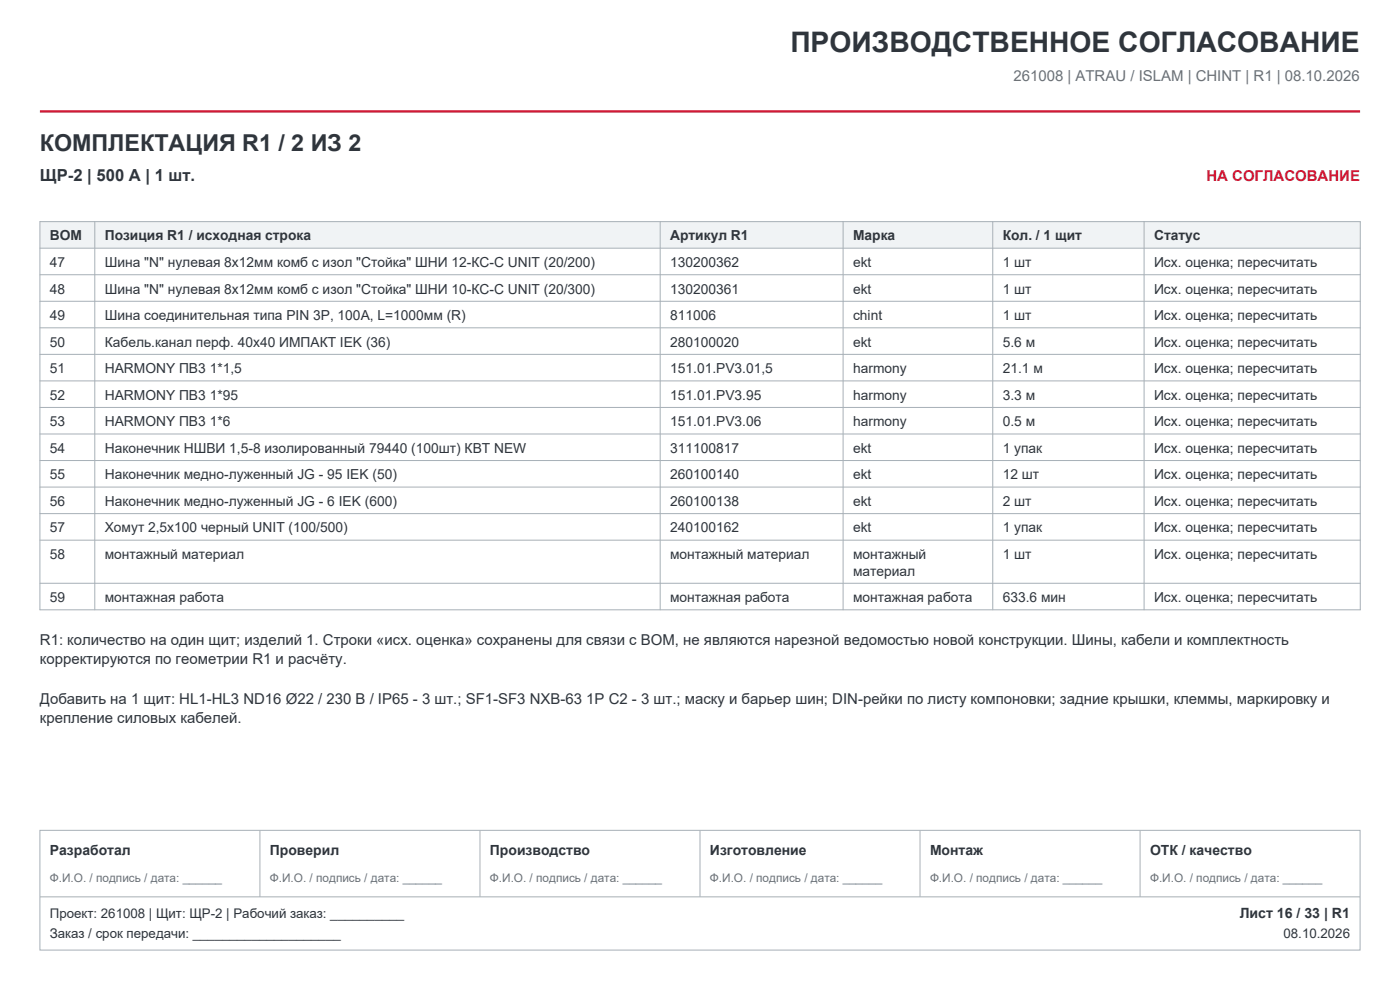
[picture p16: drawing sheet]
<svg xmlns="http://www.w3.org/2000/svg" width="297mm" height="210mm" viewBox="0 0 297 210" stroke-linecap="round" stroke-linejoin="round" font-family="sans-serif">
<defs><g id="words">
<text font-size="6" fill="#2f353c" x="167.7" y="10.9">ПРОИЗВОДСТВЕННОЕ СОГЛАСОВАНИЕ</text>
<text font-size="4.9" fill="#2f353c" x="8.5" y="32.1">КОМПЛЕКТАЦИЯ R1 / 2 ИЗ 2</text>
<text font-size="3.5" fill="#2f353c" x="8.5" y="38.5">ЩР-2 | 500 А | 1 шт.</text>
<text font-size="3.2" fill="#66717b" x="215" y="17.3">261008 | ATRАU / ISLAM | CHINT | R1 | 08.10.2026</text>
<text font-size="3.2" fill="#d11935" x="255.9" y="38.5">НА СОГЛАСОВАНИЕ</text>
<g font-size="3.2" fill="#2f353c">
<text x="8.5" y="136.8">R1: количество на один щит; изделий 1. Строки «исх. оценка» сохранены для связи с BOM, не являются нарезной ведомостью новой конструкции. Шины, кабели и комплектность</text>
<text x="8.5" y="140.9">корректируются по геометрии R1 и расчёту.</text>
<text x="8.5" y="149.3">Добавить на 1 щит: HL1-HL3 ND16 Ø22 / 230 В / IP65 - 3 шт.; SF1-SF3 NXB-63 1P C2 - 3 шт.; маску и барьер шин; DIN-рейки по листу компоновки; задние крышки, клеммы, маркировку и</text>
<text x="8.5" y="153.4">крепление силовых кабелей.</text>
</g>
<g font-size="3" fill="#2f353c">
<text x="10.6" y="181.4">Разработал</text>
<text x="57.3" y="181.4">Проверил</text>
<text x="103.9" y="181.4">Производство</text>
<text x="150.6" y="181.4">Изготовление</text>
<text x="197.3" y="181.4">Монтаж</text>
<text x="244" y="181.4">ОТК / качество</text>
<text x="263" y="194.8">Лист 16 / 33 | R1</text>
</g>
<g font-size="2.9" fill="#2f353c">
<text x="10.6" y="51">BOM</text>
<text x="22.2" y="51">Позиция R1 / исходная строка</text>
<text x="142.2" y="51">Артикул R1</text>
<text x="181" y="51">Марка</text>
<text x="212.7" y="51">Кол. / 1 щит</text>
<text x="244.8" y="51">Статус</text>
<text x="10.6" y="56.6">47</text>
<text x="22.2" y="56.6">Шина &quot;N&quot; нулевая 8х12мм комб с изол &quot;Стойка&quot; ШНИ 12-КС-С UNIT (20/200)</text>
<text x="142.2" y="56.6">130200362</text>
<text x="181" y="56.6">ekt</text>
<text x="212.7" y="56.6">1 шт</text>
<text x="244.8" y="56.6">Исх. оценка; пересчитать</text>
<text x="10.6" y="62.3">48</text>
<text x="22.2" y="62.3">Шина &quot;N&quot; нулевая 8х12мм комб с изол &quot;Стойка&quot; ШНИ 10-КС-С UNIT (20/300)</text>
<text x="142.2" y="62.3">130200361</text>
<text x="181" y="62.3">ekt</text>
<text x="212.7" y="62.3">1 шт</text>
<text x="244.8" y="62.3">Исх. оценка; пересчитать</text>
<text x="10.6" y="67.9">49</text>
<text x="22.2" y="67.9">Шина соединительная типа PIN 3P, 100А, L=1000мм (R)</text>
<text x="142.2" y="67.9">811006</text>
<text x="181" y="67.9">chint</text>
<text x="212.7" y="67.9">1 шт</text>
<text x="244.8" y="67.9">Исх. оценка; пересчитать</text>
<text x="10.6" y="73.5">50</text>
<text x="22.2" y="73.5">Кабель.канал перф. 40х40 ИМПАКТ IEK (36)</text>
<text x="142.2" y="73.5">280100020</text>
<text x="181" y="73.5">ekt</text>
<text x="212.7" y="73.5">5.6 м</text>
<text x="244.8" y="73.5">Исх. оценка; пересчитать</text>
<text x="10.6" y="79.2">51</text>
<text x="22.2" y="79.2">HARMONY ПВ3 1*1,5</text>
<text x="142.2" y="79.2">151.01.PV3.01,5</text>
<text x="181" y="79.2">harmony</text>
<text x="212.7" y="79.2">21.1 м</text>
<text x="244.8" y="79.2">Исх. оценка; пересчитать</text>
<text x="10.6" y="84.8">52</text>
<text x="22.2" y="84.8">HARMONY ПВ3 1*95</text>
<text x="142.2" y="84.8">151.01.PV3.95</text>
<text x="181" y="84.8">harmony</text>
<text x="212.7" y="84.8">3.3 м</text>
<text x="244.8" y="84.8">Исх. оценка; пересчитать</text>
<text x="10.6" y="90.4">53</text>
<text x="22.2" y="90.4">HARMONY ПВ3 1*6</text>
<text x="142.2" y="90.4">151.01.PV3.06</text>
<text x="181" y="90.4">harmony</text>
<text x="212.7" y="90.4">0.5 м</text>
<text x="244.8" y="90.4">Исх. оценка; пересчитать</text>
<text x="10.6" y="96">54</text>
<text x="10.6" y="101.7">55</text>
<text x="22.2" y="96">Наконечник НШВИ 1,5-8 изолированный 79440 (100шт) КВТ NEW</text>
<text x="22.2" y="101.7">Наконечник медно-луженный JG - 95 IEK (50)</text>
<text x="142.2" y="96">311100817</text>
<text x="142.2" y="101.7">260100140</text>
<text x="181" y="96">ekt</text>
<text x="181" y="101.7">ekt</text>
<text x="212.7" y="96">1 упак</text>
<text x="212.7" y="101.7">12 шт</text>
<text x="244.8" y="96">Исх. оценка; пересчитать</text>
<text x="244.8" y="101.7">Исх. оценка; пересчитать</text>
<text x="10.6" y="107.3">56</text>
<text x="22.2" y="107.3">Наконечник медно-луженный JG - 6 IEK (600)</text>
<text x="142.2" y="107.3">260100138</text>
<text x="181" y="107.3">ekt</text>
<text x="212.7" y="107.3">2 шт</text>
<text x="244.8" y="107.3">Исх. оценка; пересчитать</text>
<text x="10.6" y="112.9">57</text>
<text x="22.2" y="112.9">Хомут 2,5х100 черный UNIT (100/500)</text>
<text x="142.2" y="112.9">240100162</text>
<text x="181" y="112.9">ekt</text>
<text x="212.7" y="112.9">1 упак</text>
<text x="244.8" y="112.9">Исх. оценка; пересчитать</text>
<text x="10.6" y="118.6">58</text>
<text x="22.2" y="118.6">монтажный материал</text>
<text x="142.2" y="118.6">монтажный материал</text>
<text x="181" y="118.6">монтажный</text>
<text x="212.7" y="118.6">1 шт</text>
<text x="244.8" y="118.6">Исх. оценка; пересчитать</text>
<text x="181" y="122.1">материал</text>
<text x="10.6" y="127.7">59</text>
<text x="22.2" y="127.7">монтажная работа</text>
<text x="142.2" y="127.7">монтажная работа</text>
<text x="181" y="127.7">монтажная работа</text>
<text x="212.7" y="127.7">633.6 мин</text>
<text x="244.8" y="127.7">Исх. оценка; пересчитать</text>
</g>
<g font-size="2.8" fill="#2f353c">
<text x="10.6" y="194.8">Проект: 261008 | Щит: ЩР-2 | Рабочий заказ: __________</text>
<text x="10.6" y="199.1">Заказ / срок передачи: ____________________</text>
<text x="272.3" y="199.1">08.10.2026</text>
</g>
<g font-size="2.5" fill="#66717b">
<text x="10.6" y="187.1">Ф.И.О. / подпись / дата: ______</text>
<text x="57.3" y="187.1">Ф.И.О. / подпись / дата: ______</text>
<text x="103.9" y="187.1">Ф.И.О. / подпись / дата: ______</text>
<text x="150.6" y="187.1">Ф.И.О. / подпись / дата: ______</text>
<text x="197.3" y="187.1">Ф.И.О. / подпись / дата: ______</text>
<text x="244" y="187.1">Ф.И.О. / подпись / дата: ______</text>
</g>
</g></defs>
<path d="M8.5 23.6h280" fill="none" stroke="#d11935" stroke-width=".49"/>
<path d="M8.5 176.1h280v25.4h-280z" fill-rule="evenodd" fill="#fff" stroke="#a7b0b7" stroke-width=".21"/>
<path d="M55.1 176.1v14.1M101.8 176.1v14.1M148.5 176.1v14.1M195.2 176.1v14.1M241.9 176.1v14.1M8.5 190.2h280" fill="none" stroke="#a7b0b7" stroke-width=".21"/>
<path d="M8.5 47h280.1v5.6h-280.1z" fill-rule="evenodd" fill="#f0f3f5"/>
<g fill="none" stroke="#a7b0b7" stroke-width=".21">
<path d="M8.5 47h280.1v82.4h-280.1zM8.5 52.6h280.1M8.5 58.3h280.1M20.1 47v82.4M140.1 47v82.4M178.9 47v82.4M210.6 47v82.4M242.7 47v82.4M8.5 63.9h280.1M8.5 69.5h280.1M8.5 75.2h280.1M8.5 80.8h280.1"/>
<path d="M8.5 86.4h280.1M8.5 92.1h280.1M8.5 97.7h280.1M8.5 103.3h280.1M8.5 109h280.1M8.5 114.6h280.1M8.5 123.7h280.1"/>
</g>
<use href="#words"/>
</svg>
